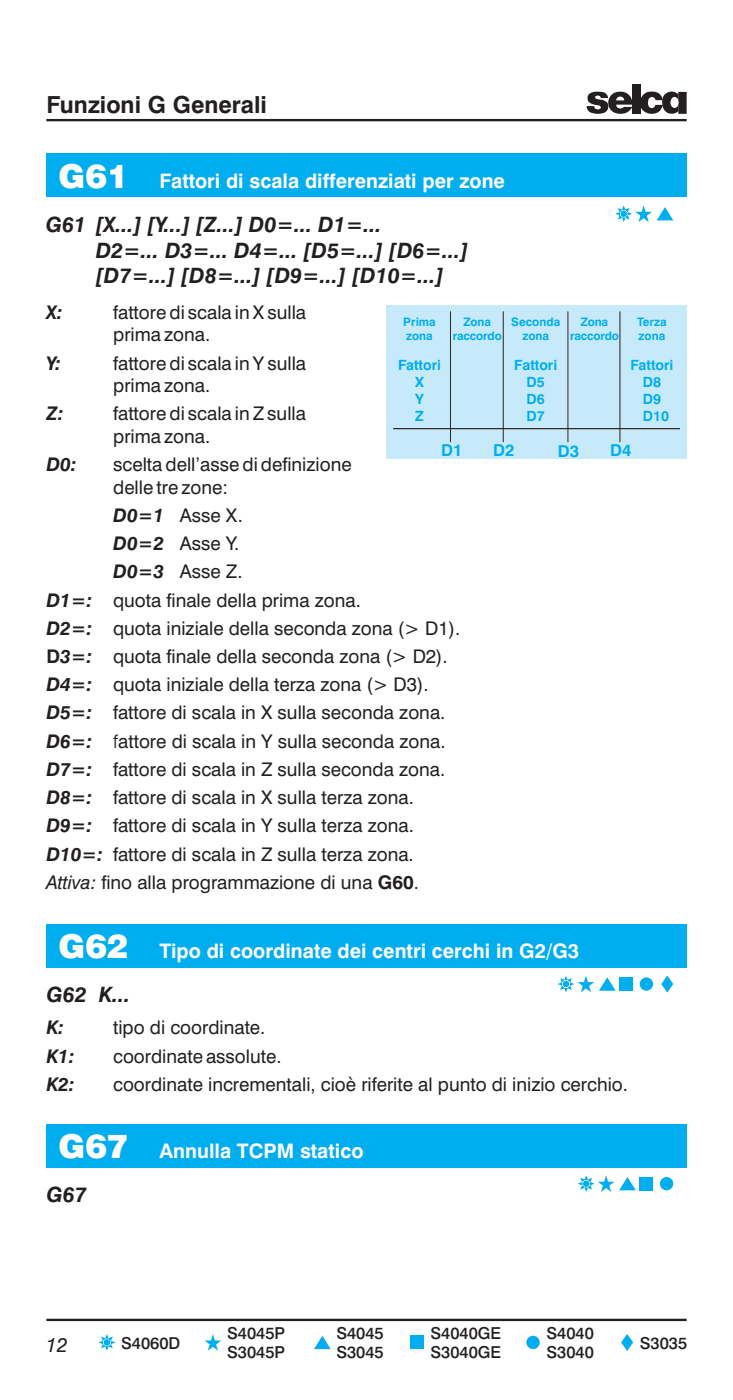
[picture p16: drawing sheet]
<svg xmlns="http://www.w3.org/2000/svg" width="110mm" height="210mm" viewBox="0 0 110 210" stroke-linecap="round" stroke-linejoin="round" font-family="sans-serif">
<defs><g id="words">
<g font-size="4.9" fill="#fff">
<text x="8.8" y="28.2">G61</text>
<text x="8.8" y="143.8">G62</text>
<text x="8.8" y="173.8">G67</text>
<text x="8.8" y="173.8">G26</text>
</g>
<text font-size="3.5" fill="#231f20" x="7" y="17">Funzioni G Generali</text>
<g font-size="3.2" fill="#231f20">
<text x="6.9" y="34.8">G61 [X...] [Y...] [Z...] D0=... D1=...</text>
<text x="14.4" y="38.6">D2=... D3=... D4=... [D5=...] [D6=...]</text>
<text x="14.4" y="42.5">[D7=...] [D8=...] [D9=...] [D10=...]</text>
<text x="6.9" y="150.3">G62 K...</text>
<text x="6.9" y="180.3">G67</text>
</g>
<g font-size="3" fill="#fff">
<text x="23.9" y="28.1">Fattori di scala differenziati per zone</text>
<text x="23.9" y="143.7">Tipo di coordinate dei centri cerchi in G2/G3</text>
<text x="23.9" y="173.8">Annulla TCPM statico</text>
</g>
<text font-size="3" fill="#231f20" x="6.9" y="202.9">12</text>
<g font-size="2.8" fill="#231f20">
<text x="7" y="47.8">X:</text>
<text x="17" y="47.8">fattorediscalainXsulla</text>
<text x="17" y="51.2">primazona.</text>
<text x="7" y="55.5">Y:</text>
<text x="17" y="55.5">fattorediscalainYsulla</text>
<text x="17" y="58.8">primazona.</text>
<text x="7" y="63.1">Z:</text>
<text x="17" y="63.1">fattorediscalainZsulla</text>
<text x="7" y="70.7">D0:</text>
<text x="17" y="66.5">primazona.</text>
<text x="17" y="70.7">sceltadell’assedidefinizione</text>
<text x="17" y="74.1">delletrezone:</text>
<text x="17" y="78.3">D0=1</text>
<text x="17" y="82.5">D0=2</text>
<text x="27" y="78.3">Asse X.</text>
<text x="27" y="82.5">Asse Y.</text>
<text x="17" y="86.8">D0=3</text>
<text x="27" y="86.8">Asse Z.</text>
<text x="7" y="91">D1=:</text>
<text x="7" y="95.2">D2=:</text>
<text x="17" y="91">quota finale della prima zona.</text>
<text x="17" y="95.2">quota iniziale della seconda zona (&gt; D1).</text>
<text x="7" y="99.5">D3=:</text>
<text x="17" y="99.5">quota finale della seconda zona (&gt; D2).</text>
<text x="7" y="103.7">D4=:</text>
<text x="7" y="107.9">D5=:</text>
<text x="17" y="103.7">quota iniziale della terza zona (&gt; D3).</text>
<text x="17" y="107.9">fattore di scala in X sulla seconda zona.</text>
<text x="7" y="112.2">D6=:</text>
<text x="17" y="112.2">fattore di scala in Y sulla seconda zona.</text>
<text x="7" y="116.4">D7=:</text>
<text x="17" y="116.4">fattore di scala in Z sulla seconda zona.</text>
<text x="7" y="120.6">D8=:</text>
<text x="7" y="124.9">D9=:</text>
<text x="17" y="120.6">fattore di scala in X sulla terza zona.</text>
<text x="17" y="124.9">fattore di scala in Y sulla terza zona.</text>
<text x="7" y="129.1">D10=: fattore di scala in Z sulla terza zona.</text>
<text x="7" y="133.3">Attiva: fino alla programmazione di una G60.</text>
<text x="7" y="155.2">K:</text>
<text x="17" y="155.2">tipo di coordinate.</text>
<text x="7" y="159.4">K1:</text>
<text x="17" y="159.4">coordinateassolute.</text>
<text x="7" y="163.7">K2:</text>
<text x="17" y="163.7">coordinate incrementali, cioè riferite al punto di inizio cerchio.</text>
</g>
<g font-size="2.5" fill="#00aeef">
<text x="66.2" y="68.5">D1</text>
<text x="74" y="68.5">D2</text>
<text x="83.6" y="68.5">D3</text>
<text x="91.5" y="68.5">D4</text>
</g>
<g font-size="2.5" fill="#231f20">
<text x="18.2" y="202.4">S4060D</text>
<text x="34.1" y="200.8">S4045P</text>
<text x="34.1" y="203.8">S3045P</text>
<text x="50.4" y="200.8">S4045</text>
<text x="50.4" y="203.8">S3045</text>
<text x="64.5" y="200.8">S4040GE</text>
<text x="64.5" y="203.8">S3040GE</text>
<text x="81.9" y="200.8">S4040</text>
<text x="81.9" y="203.8">S3040</text>
<text x="95.9" y="202.4">S3035</text>
</g>
<g font-size="2.1" fill="#00aeef">
<text x="59.7" y="55.5">Fattori</text>
<text x="62.2" y="58.1">X</text>
<text x="77.1" y="55.5">Fattori</text>
<text x="79" y="58.1">D5</text>
<text x="94.5" y="55.5">Fattori</text>
<text x="96.4" y="58.1">D8</text>
<text x="62.2" y="60.6">Y</text>
<text x="62.3" y="63.2">Z</text>
<text x="79" y="60.6">D6</text>
<text x="79" y="63.2">D7</text>
<text x="96.4" y="60.6">D9</text>
<text x="96.4" y="63.2">D10</text>
</g>
<g font-size="1.8" fill="#00aeef">
<text x="60.5" y="48.9">Prima</text>
<text x="60.9" y="51">zona</text>
<text x="67.9" y="51">raccordo</text>
<text x="69.5" y="48.9">Zona</text>
<text x="76.7" y="48.9">Seconda</text>
<text x="78.3" y="51">zona</text>
<text x="85.5" y="51">raccordo</text>
<text x="87.1" y="48.9">Zona</text>
<text x="95.6" y="48.9">Terza</text>
<text x="95.7" y="51">zona</text>
</g>
</g></defs>
<path d="M7 198h96" fill="none" stroke="#231f20" stroke-width=".35"/>
<g fill="#00aeef">
<path d="M94 200.1l.9 1.3-.9 1.3-.9-1.3z" fill-rule="evenodd"/>
<path d="M48.3 200.4l1.3 2h-2.5z" fill-rule="evenodd"/>
<path d="M15.1 200.5l2.2 .9-2.2 .9 .9-2.1 .9 2.1-2.1-.9 2.1-.9-.9 2.2z" fill-rule="evenodd"/>
<path d="M84 146.8l2.1 .8-2.1 .9 .9-2.1 .9 2.1-2.2-.9 2.2-.8-.9 2.1z" fill-rule="evenodd"/>
<path d="M91.1 146.6l1.2 2h-2.5z" fill-rule="evenodd"/>
<path d="M100 146.4l.9 1.2-.9 1.3-.9-1.3z" fill-rule="evenodd"/>
<path d="M87 176.7l2.1 .9-2.1 .9 .9-2.2 .9 2.2-2.2-.9 2.2-.9-.9 2.1z" fill-rule="evenodd"/>
<path d="M94.1 176.6l1.2 2h-2.5z" fill-rule="evenodd"/>
<path d="M92.6 31.2l2.2 .9-2.2 .9 .9-2.2 .9 2.2-2.1-.9 2.1-.9-.9 2.1z" fill-rule="evenodd"/>
<path d="M99.7 31.1l1.3 2h-2.5z" fill-rule="evenodd"/>
<circle cx="79.9" cy="201.4" r="1"/>
<circle cx="96.9" cy="147.6" r="1"/>
<circle cx="99.9" cy="177.6" r="1"/>
</g>
<g fill="#00aeef">
<path d="M30.7 201.1h.9l.3-.9 .3 .9h1l-.8 .6 .3 1-.8-.6-.8 .6 .3-1z"/>
<path d="M61.5 200.4h2v2h-2z"/>
<path d="M6.9 138.6h96v6.5h-96z"/>
<path d="M86.6 147.3h1l.3-.9 .2 .9h1l-.8 .6 .3 1-.7-.6-.8 .6 .3-1z"/>
<path d="M92.9 146.6h2v2h-2z"/>
<path d="M6.9 168.6h96v6.5h-96z"/>
<path d="M89.6 177.3h1l.3-1 .3 1h.9l-.7 .6 .3 .9-.8-.6-.8 .6 .3-.9z"/>
<path d="M95.9 176.6h2v2h-2z"/>
<path d="M95.3 31.8h.9l.3-1 .3 1h1l-.8 .6 .3 .9-.8-.6-.8 .6 .3-.9z"/>
<path d="M7 23h96v6.5h-96z"/>
</g>
<path d="M58 45.8h45v23h-45z" fill="#c7eafb"/>
<path d="M67.6 46.7v19.6M75.5 46.7v19.6M85.2 46.7v19.6M93 46.7v19.6" fill="none" stroke="#231f20" stroke-width=".15"/>
<path d="M59 64.3h43" fill="none" stroke="#231f20" stroke-width=".18"/>
<path d="M7 18h96" fill="none" stroke="#231f20" stroke-width=".35"/>
<path d="M94.8 12.7h1.2v4.4h-1.2z" fill="#231f20"/>
<g fill="#231f20">
<path d="M91.6 14.4a1.73 1.73 0 0 0-.1 2.1 1.73 1.73 0 0 0 2.1 .5 1.81 1.81 0 0 0 1.2-1h-1.3a.62 .62 0 0 1-.7 .3 .62 .62 0 0 1-.4-.6h2.4a1.84 1.84 0 0 0-1.1-1.9 1.84 1.84 0 0 0-2.1 .6zM92.5 14.7a.6 .6 0 0 1 .6-.2 .6 .6 0 0 1 .5 .6h-1.2z" fill-rule="evenodd"/>
<path d="M88.3 14.2a2.37 2.37 0 0 1 2.7 0l.2 .5h-1.1l-.1-.1a.46 .46 0 0 0-.8 0l.3 .3a1.63 1.63 0 0 1 1.7 .8 1.13 1.13 0 0 1-1.2 1.4 1.76 1.76 0 0 1-2-.8v-.4h1.1a.55 .55 0 0 0 .3 .5 .55 .55 0 0 0 .6-.1l.1-.2-.2-.2-1-.2a.92 .92 0 0 1-.6-1.5z" fill-rule="evenodd"/>
<path d="M96.4 14.3a1.81 1.81 0 0 1 2.9 .4v.3h-1a.58 .58 0 0 0-.7-.4 .58 .58 0 0 0-.4 .7 .66 .66 0 0 0 .7 .9l.4-.5h1.1a1.72 1.72 0 0 1-2.5 1.2 1.72 1.72 0 0 1-.5-2.6z" fill-rule="evenodd"/>
<path d="M101.7 13.8h1.3v3.3h-1.3z" fill-rule="evenodd"/>
<path d="M99.7 14.1a1.46 1.46 0 0 1 2 .1v.9a.62 .62 0 0 0-.8-.5 .62 .62 0 0 0-.4 .8 .62 .62 0 0 0 .5 .8 .62 .62 0 0 0 .7-.5v1a1.48 1.48 0 0 1-1.7 .2 1.48 1.48 0 0 1-.7-1.6v-.5z" fill-rule="evenodd"/>
</g>
<use href="#words"/>
</svg>
